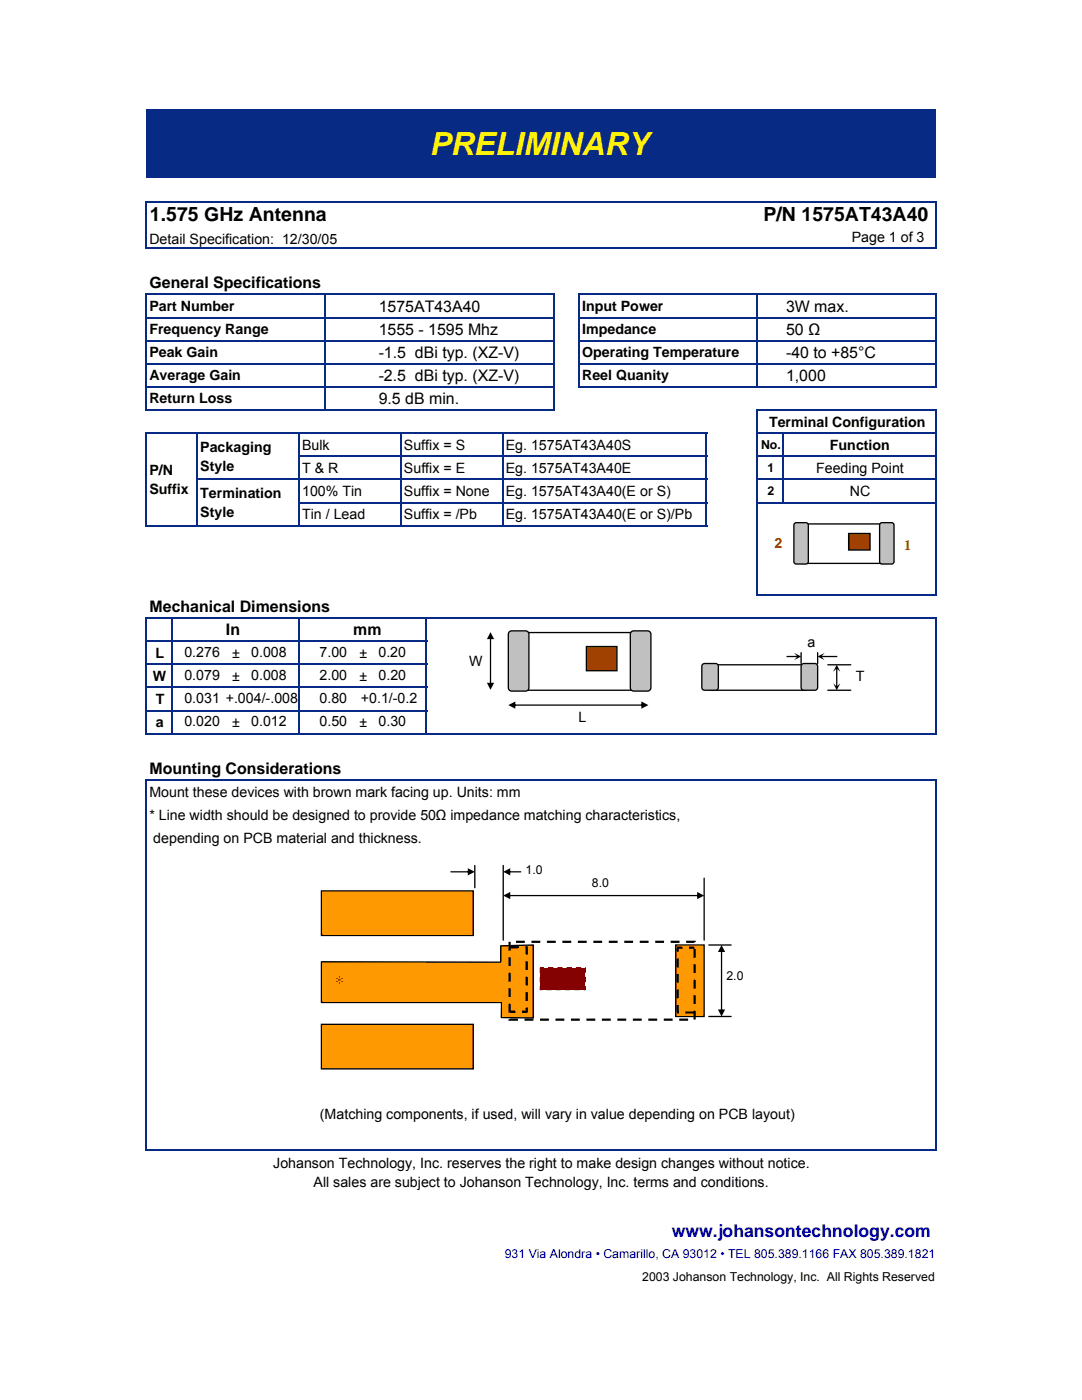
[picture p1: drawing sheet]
<svg xmlns="http://www.w3.org/2000/svg" width="216mm" height="279mm" viewBox="0 0 216 279" stroke-linecap="round" stroke-linejoin="round" font-family="sans-serif">
<defs><g id="words">
<text font-size="6.3" fill="#fcf305" x="85.7" y="30.9">PRELIMINARY</text>
<text font-size="4.2" fill="#dd0806" x="66.7" y="197.7">*</text>
<g font-size="3.9">
<text x="29.9" y="44">1.575 GHz Antenna</text>
<text x="152.4" y="44">P/N 1575AT43A40</text>
</g>
<text font-size="3.5" fill="#00c" x="134" y="246.9">www.johansontechnology.com</text>
<g font-size="3.2">
<text x="29.8" y="57.6">General Specifications</text>
<text x="75.6" y="62.2">1575AT43A40</text>
<text x="156.8" y="62.2">3W max.</text>
<text x="75.6" y="66.8">1555 - 1595 Mhz</text>
<text x="75.6" y="71.4">-1.5 dBi typ. (XZ-V)</text>
<text x="156.8" y="66.8">50 Ω</text>
<text x="156.8" y="71.4">-40 to +85°C</text>
<text x="75.6" y="76">-2.5 dBi typ. (XZ-V)</text>
<text x="156.8" y="76">1,000</text>
<text x="75.6" y="80.6">9.5 dB min.</text>
<text x="29.8" y="122.2">Mechanical Dimensions</text>
<text x="45.1" y="126.8">In</text>
<text x="70.5" y="126.8">mm</text>
<text x="29.8" y="154.5">Mounting Considerations</text>
</g>
<g font-size="2.8">
<text x="29.8" y="48.6">Detail Specification: 12/30/05</text>
<text x="170" y="48.2">Page 1 of 3</text>
<text x="29.8" y="62.1">Part Number</text>
<text x="116.2" y="62.1">Input Power</text>
<text x="29.8" y="66.7">Frequency Range</text>
<text x="29.8" y="71.3">Peak Gain</text>
<text x="116.2" y="66.7">Impedance</text>
<text x="116.2" y="71.3">Operating Temperature</text>
<text x="29.8" y="75.9">Average Gain</text>
<text x="116.2" y="75.9">Reel Quanity</text>
<text x="29.8" y="80.5">Return Loss</text>
<text x="60.3" y="89.7">Bulk</text>
<text x="80.6" y="89.7">Suffix = S</text>
<text x="100.9" y="89.7">Eg. 1575AT43A40S</text>
<text x="153.5" y="85.1">Terminal Configuration</text>
<text x="165.6" y="89.7">Function</text>
<text x="29.8" y="94.7">P/N</text>
<text x="40" y="93.9">Style</text>
<text x="40" y="90.1">Packaging</text>
<text x="60.3" y="94.4">T &amp; R</text>
<text x="80.6" y="94.4">Suffix = E</text>
<text x="100.9" y="94.4">Eg. 1575AT43A40E</text>
<text x="162.9" y="94.4">Feeding Point</text>
<text x="29.8" y="98.6">Suffix</text>
<text x="40" y="99.4">Termination</text>
<text x="60.3" y="99">100% Tin</text>
<text x="80.6" y="99">Suffix = None</text>
<text x="100.9" y="99">Eg. 1575AT43A40(E or S)</text>
<text x="169.6" y="99">NC</text>
<text x="40" y="103.2">Style</text>
<text x="60.3" y="103.6">Tin / Lead</text>
<text x="80.6" y="103.6">Suffix = /Pb</text>
<text x="100.9" y="103.6">Eg. 1575AT43A40(E or S)/Pb</text>
<text x="31" y="131.3">L</text>
<text x="36.8" y="131.1">0.276</text>
<text x="46.4" y="131.3">±</text>
<text x="50.1" y="131.1">0.008</text>
<text x="63.8" y="131.1">7.00</text>
<text x="71.8" y="131.3">±</text>
<text x="75.5" y="131.1">0.20</text>
<text x="161.1" y="129.1">a</text>
<text x="30.5" y="135.9">W</text>
<text x="36.8" y="135.7">0.079</text>
<text x="46.4" y="135.9">±</text>
<text x="50.1" y="135.7">0.008</text>
<text x="63.8" y="135.7">2.00</text>
<text x="71.8" y="135.9">±</text>
<text x="75.5" y="135.7">0.20</text>
<text x="93.6" y="132.9">W</text>
<text x="170.8" y="135.9">T</text>
<text x="31.1" y="140.5">T</text>
<text x="36.8" y="140.3">0.031 +.004/-.008</text>
<text x="63.8" y="140.3">0.80</text>
<text x="72" y="140.3">+0.1/-0.2</text>
<text x="31.1" y="145.1">a</text>
<text x="36.8" y="144.9">0.020</text>
<text x="46.4" y="145.1">±</text>
<text x="50.1" y="144.9">0.012</text>
<text x="63.8" y="144.9">0.50</text>
<text x="71.8" y="145.1">±</text>
<text x="75.5" y="144.9">0.30</text>
<text x="115.4" y="144.1">L</text>
<text x="29.8" y="159">Mount these devices with brown mark facing up. Units: mm</text>
<text x="29.8" y="163.6">* Line width should be designed to provide 50Ω impedance matching characteristics,</text>
<text x="30.6" y="168.2">depending on PCB material and thickness.</text>
<text x="63.8" y="223.3">(Matching components, if used, will vary in value depending on PCB layout)</text>
<text x="54.5" y="233.2">Johanson Technology, Inc. reserves the right to make design changes without notice.</text>
<text x="62.6" y="236.9">All sales are subject to Johanson Technology, Inc. terms and conditions.</text>
</g>
<g font-size="2.8" fill="#dd0806">
<text x="154.5" y="109.4">2</text>
<text x="180.4" y="109.7">1</text>
</g>
<g font-size="2.5">
<text x="151.8" y="89.6">No.</text>
<text x="153.2" y="94.2">1</text>
<text x="153.2" y="98.8">2</text>
<text x="104.9" y="174.4">1.0</text>
<text x="118.1" y="177">8.0</text>
<text x="144.9" y="195.7">2.0</text>
<text x="128.1" y="255.7">2003 Johanson Technology, Inc. All Rights Reserved</text>
</g>
<text font-size="2.5" fill="#00c" x="100.7" y="251.1">931 Via Alondra • Camarillo, CA 93012 • TEL 805.389.1166 FAX 805.389.1821</text>
</g></defs>
<path d="M29.2 21.8h157.5v13.9h-157.5z" fill="#072b85"/>
<path d="M29.2 35.7h157.5v221.5h-157.5z" fill="#fff"/>
<g fill="none" stroke="#072b85" stroke-width=".34">
<path d="M29.2 40.1v9.6M29.2 58.6v23.4M29.4 58.8h81.3M29.4 40.3h157.5M29.4 49.5h157.5M64.8 58.9v23.1M110.5 58.9v23.1M115.6 58.6v18.8M115.7 58.8h71.2M151.1 58.9v18.5M186.7 40.5v9.2M186.7 58.9v18.5"/>
<path d="M29.4 63.4h81.3M29.4 68h81.3M29.4 72.6h81.3M29.4 77.2h81.3M115.7 63.4h71.2M115.7 68h71.2M115.7 72.6h71.2M115.7 77.2h71.2M29.2 86.3v18.8M29.4 81.8h81.3M29.4 86.4h111.7M39.4 86.6v18.5"/>
<path d="M39.5 95.7h101.6M59.7 86.6v18.5M59.9 91.1h81.2M80 86.6v18.5M100.3 86.6v18.5M141 86.6v18.5M151.1 81.7v37.2M151.3 81.8h35.6M151.3 86.4h35.6M151.3 91.1h35.6M151.3 95.7h35.6M156.2 86.6v13.9"/>
<path d="M186.7 82v36.9M29.4 104.9h111.7M59.9 100.3h81.2M151.3 100.3h35.6M151.3 118.7h35.6M29.2 123.2v23.4M29.4 123.4h157.5M29.4 128h55.9M29.4 132.6h55.9M29.4 137.2h55.9M34.3 123.5v23.1M59.7 123.5v23.1"/>
<path d="M85.1 123.5v23.1M186.7 123.5v23.1M29.2 155.5v74.2M29.4 141.8h55.9M29.4 146.4h157.5M29.4 155.7h157.5M186.7 155.8v73.9M29.4 229.5h157.5"/>
</g>
<path d="M160 104.6h16.4v7.8h-16.4z" fill="none" stroke="#010101" stroke-width=".26"/>
<path d="M175.6 104.5l.4-.2h1.9l.4 .2 .1 7.6-.2 .4-2.2 .1-.4-.3z" fill-rule="evenodd" fill="#c0c0c0"/>
<path d="M175.6 104.5l.4-.2h1.9l.4 .2 .1 7.6-.2 .4-2.2 .1-.4-.3z" fill="none" stroke="#010101" stroke-width=".26"/>
<path d="M158.6 104.4l2.2-.1 .4 .2 .1 7.6-.2 .4-2.2 .1-.4-.3-.1-7.5z" fill-rule="evenodd" fill="#c0c0c0"/>
<path d="M158.6 104.4l2.2-.1 .4 .2 .1 7.6-.2 .4-2.2 .1-.4-.3-.1-7.5z" fill="none" stroke="#010101" stroke-width=".26"/>
<path d="M169.3 106.5h4.3v3.3h-4.3z" fill="#993401"/>
<path d="M169.3 106.5h4.3v3.3h-4.3z" fill="none" stroke="#010101" stroke-width=".26"/>
<g fill="#010101">
<path d="M102.4 140.6h25.9l.1 .1-.1 .1h-25.8zM101.4 140.7l1.4-.7v1.4zM128 140l1.4 .7-1.4 .7z"/>
<path d="M97.8 127.1l.2 .1v9.4l-.1 .1-.2-.1zM97.9 126.2l.7 1.4h-1.4zM97.2 136.3h1.4l-.7 1.4z"/>
</g>
<path d="M103.7 126.2h23.4v11.6h-23.4z" fill="none" stroke="#010101" stroke-width=".26"/>
<path d="M126 126.1l.4-.2h2.8a.67 .67 0 0 1 .7 .7v10.6a.67 .67 0 0 1-.7 .7h-2.8a.67 .67 0 0 1-.6-.7v-10.6z" fill-rule="evenodd" fill="#c0c0c0"/>
<path d="M126 126.1l.4-.2h2.8a.67 .67 0 0 1 .7 .7v10.6a.67 .67 0 0 1-.7 .7h-2.8a.67 .67 0 0 1-.6-.7v-10.6z" fill="none" stroke="#010101" stroke-width=".26"/>
<path d="M101.6 126.1l.5-.2h2.8a.67 .67 0 0 1 .6 .7v10.6a.67 .67 0 0 1-.6 .7h-2.8a.67 .67 0 0 1-.7-.7v-10.6z" fill-rule="evenodd" fill="#c0c0c0"/>
<path d="M101.6 126.1l.5-.2h2.8a.67 .67 0 0 1 .6 .7v10.6a.67 .67 0 0 1-.6 .7h-2.8a.67 .67 0 0 1-.7-.7v-10.6z" fill="none" stroke="#010101" stroke-width=".26"/>
<path d="M117 129h6.1v4.9h-6.1z" fill="#993401"/>
<path d="M117 129h6.1v4.9h-6.1z" fill="none" stroke="#010101" stroke-width=".26"/>
<path d="M141.8 132.7h19.1v5.1h-19.1z" fill="#fff"/>
<path d="M141.8 132.7h19.1v5.1h-19.1z" fill="none" stroke="#010101" stroke-width=".26"/>
<path d="M160.1 132.5l2.5-.1 .5 .3 .1 4.5-.3 .5-2.5 .1-.5-.3v-4.5z" fill-rule="evenodd" fill="#c0c0c0"/>
<path d="M160.1 132.5l2.5-.1 .5 .3 .1 4.5-.3 .5-2.5 .1-.5-.3v-4.5z" fill="none" stroke="#010101" stroke-width=".26"/>
<path d="M140.3 132.5l2.5-.1 .5 .3v4.5l-.2 .5-2.5 .1-.5-.3-.1-4.5z" fill-rule="evenodd" fill="#c0c0c0"/>
<path d="M140.3 132.5l2.5-.1 .5 .3v4.5l-.2 .5-2.5 .1-.5-.3-.1-4.5zM159.9 130.3v2.1M163.2 130.3v2.1" fill="none" stroke="#010101" stroke-width=".26"/>
<g fill="#010101">
<path d="M157 130.9h2.1l.2 .1-.2 .1h-2zM158.5 130.3l1.4 .7-1.4 .7 .6-.7z"/>
<path d="M163.8 130.9h3.2l.1 .1-.1 .1h-3.1zM163.2 131l1.3-.7-.6 .7 .6 .7z"/>
</g>
<path d="M165.2 137.8h4.6M165.2 132.7h4.6" fill="none" stroke="#010101" stroke-width=".26"/>
<path d="M166.9 133.3l.2 .1v3.6l-.1 .2-.2-.2zM167 132.7l.7 1.4-.7-.7-.8 .7zM166.2 136.4l.8 .6 .7-.6-.7 1.4z" fill="#010101"/>
<path d="M64.1 191.9l35.8 .1v-3.2l6.5-.2v14.6l-6.4-.1 .1-3h-36z" fill-rule="evenodd" fill="#ff9901"/>
<path d="M64.1 191.9l35.8 .1v-3.2l6.5-.2v14.6l-6.4-.1 .1-3h-36z" fill="none" stroke="#010101" stroke-width=".26"/>
<path d="M134.8 188.6h5.7v14.3h-5.7z" fill="#ff9901"/>
<path d="M134.8 188.6h5.7v14.3h-5.7z" fill="none" stroke="#010101" stroke-width=".26"/>
<path d="M64.1 177.8h30.3v8.9h-30.3z" fill="#ff9901"/>
<path d="M64.1 177.8h30.3v8.9h-30.3z" fill="none" stroke="#010101" stroke-width=".26"/>
<path d="M64.1 204.4h30.3v8.9h-30.3z" fill="#ff9901"/>
<path d="M64.1 204.4h30.3v8.9h-30.3z" fill="none" stroke="#010101" stroke-width=".26"/>
<path d="M143.9 189.6l.2 .1v12.1l-.1 .1-.2-.1zM144 188.6l.7 1.4h-1.4zM143.3 201.5h1.4l-.7 1.4z" fill="#010101"/>
<path d="M100.4 172.7v14.9" fill="none" stroke="#010101" stroke-width=".26"/>
<path d="M101.4 178.6h38l.2 .1-.2 .2h-37.9zM100.4 178.7l1.4-.7v1.5zM139.1 178l1.4 .7-1.4 .8z" fill="#010101"/>
<path d="M94.7 172.7v4.5" fill="none" stroke="#010101" stroke-width=".26"/>
<g fill="#010101">
<path d="M89.9 173.9h3.8l.1 .1-.1 .1h-3.7zM93.3 173.3l1.4 .7-1.4 .7z"/>
<path d="M101.4 173.9h2.5l.1 .1-.1 .1h-2.4zM100.4 174l1.4-.7v1.4z"/>
</g>
<path d="M140.5 175.3v12.3M141.4 188.6h4.5M141.4 202.9h4.5" fill="none" stroke="#010101" stroke-width=".26"/>
<path d="M101.7 188h36.9v15.5h-36.9zM101.8 189h3.3v12.9h-3.3" fill="none" stroke="#010101" stroke-width=".44" stroke-dasharray="1.8 1.3" stroke-linecap="butt"/>
<path d="M107.8 193.1h9v4.4h-9z" fill="#800101"/>
<path d="M107.8 193.1h9v4.4h-9z" fill="none" stroke="#800101" stroke-width=".26" stroke-dasharray="1.1 .8" stroke-linecap="butt"/>
<path d="M138.6 202.1h-3.4v-13h3.4" fill="none" stroke="#010101" stroke-width=".44" stroke-dasharray="1.8 1.3" stroke-linecap="butt"/>
<use href="#words"/>
</svg>
